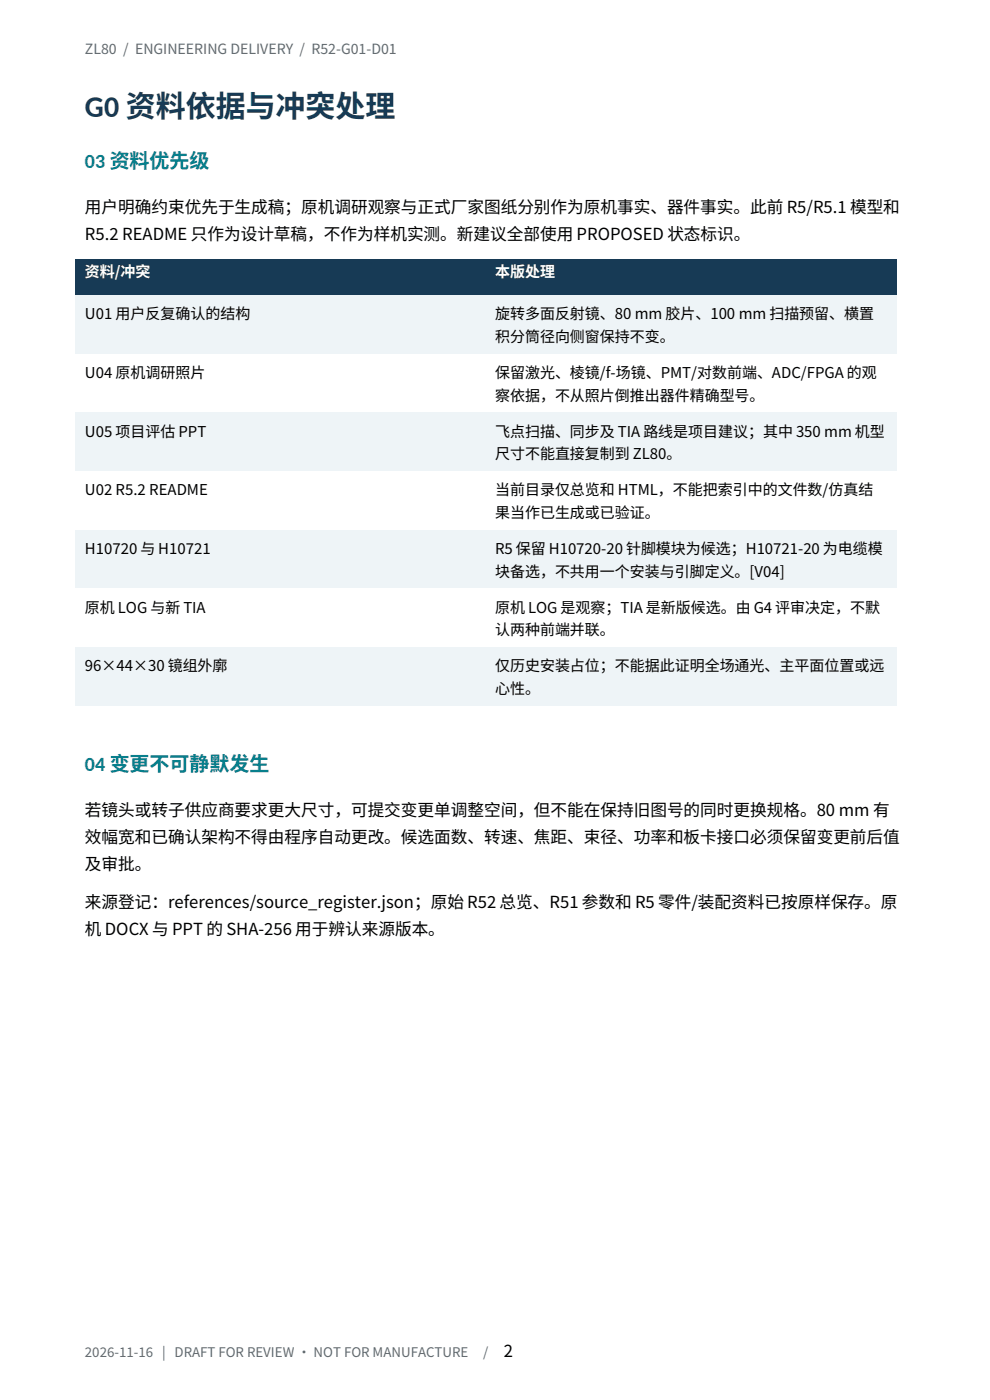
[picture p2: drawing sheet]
<svg xmlns="http://www.w3.org/2000/svg" width="210mm" height="297mm" viewBox="0 0 210 297" stroke-linecap="round" stroke-linejoin="round" font-family="sans-serif">
<defs><g id="words">
<text font-size="6.3" fill="#173a55" x="18" y="24.8">G0 资料依据与冲突处理</text>
<g font-size="4.2" fill="#087f8c">
<text x="18" y="35.7">03 资料优先级</text>
<text x="18" y="163.6">04 变更不可静默发生</text>
</g>
<g font-size="3.5">
<text x="18" y="45.3">用户明确约束优先于生成稿；原机调研观察与正式厂家图纸分别作为原机事实、器件事实。此前 R5/R5.1 模型和</text>
<text x="18" y="51">R5.2 README 只作为设计草稿，不作为样机实测。新建议全部使用 PROPOSED 状态标识。</text>
<text x="18" y="173.1">若镜头或转子供应商要求更大尺寸，可提交变更单调整空间，但不能在保持旧图号的同时更换规格。80 mm 有</text>
<text x="18" y="178.8">效幅宽和已确认架构不得由程序自动更改。候选面数、转速、焦距、束径、功率和板卡接口必须保留变更前后值</text>
<text x="18" y="184.5">及审批。</text>
<text x="18" y="192.7">来源登记：references/source_register.json；原始 R52 总览、R51 参数和 R5 零件/装配资料已按原样保存。原</text>
<text x="18" y="198.4">机 DOCX 与 PPT 的 SHA-256 用于辨认来源版本。</text>
<text x="106.9" y="288">2</text>
</g>
<g font-size="3.2" fill="#fff">
<text x="18" y="58.8">资料/冲突</text>
<text x="105" y="58.8">本版处理</text>
</g>
<g font-size="3.2">
<text x="18" y="67.7">U01 用户反复确认的结构</text>
<text x="105" y="67.7">旋转多面反射镜、80 mm 胶片、100 mm 扫描预留、横置</text>
<text x="105" y="72.5">积分筒径向侧窗保持不变。</text>
<text x="18" y="80.2">U04 原机调研照片</text>
<text x="105" y="80.2">保留激光、棱镜/f-场镜、PMT/对数前端、ADC/FPGA 的观</text>
<text x="105" y="85">察依据，不从照片倒推出器件精确型号。</text>
<text x="18" y="92.6">U05 项目评估 PPT</text>
<text x="105" y="92.6">飞点扫描、同步及 TIA 路线是项目建议；其中 350 mm 机型</text>
<text x="105" y="97.5">尺寸不能直接复制到 ZL80。</text>
<text x="18" y="105.1">U02 R5.2 README</text>
<text x="105" y="105.1">当前目录仅总览和 HTML，不能把索引中的文件数/仿真结</text>
<text x="105" y="109.9">果当作已生成或已验证。</text>
<text x="18" y="117.5">H10720 与 H10721</text>
<text x="105" y="117.5">R5 保留 H10720-20 针脚模块为候选；H10721-20 为电缆模</text>
<text x="105" y="122.4">块备选，不共用一个安装与引脚定义。[V04]</text>
<text x="18" y="130">原机 LOG 与新 TIA</text>
<text x="105" y="130">原机 LOG 是观察；TIA 是新版候选。由 G4 评审决定，不默</text>
<text x="105" y="134.8">认两种前端并联。</text>
<text x="18" y="142.4">96×44×30 镜组外廓</text>
<text x="105" y="142.4">仅历史安装占位；不能据此证明全场通光、主平面位置或远</text>
<text x="105" y="147.3">心性。</text>
</g>
<text font-size="3" fill="#5d6a74" x="18" y="11.5">ZL80 / ENGINEERING DELIVERY / R52-G01-D01</text>
<g font-size="2.8" fill="#5d6a74">
<text x="18" y="288">2026-11-16 | DRAFT FOR REVIEW · NOT FOR MANUFACTURE</text>
<text x="102.5" y="288">/</text>
</g>
</g></defs>
<g fill="#173a55">
<path d="M16.1 55.1h87v7.5h-87z" fill-rule="evenodd"/>
<path d="M103.1 55.1h87v7.5h-87z" fill-rule="evenodd"/>
</g>
<g fill="#eef4f7">
<path d="M16.1 62.6h87v12.5h-87z" fill-rule="evenodd"/>
<path d="M103.1 62.6h87v12.5h-87z" fill-rule="evenodd"/>
</g>
<g fill="#fff">
<path d="M16.1 75.1h87v12.4h-87z" fill-rule="evenodd"/>
<path d="M103.1 75.1h87v12.4h-87z" fill-rule="evenodd"/>
</g>
<g fill="#eef4f7">
<path d="M16.1 87.5h87v12.5h-87z" fill-rule="evenodd"/>
<path d="M103.1 87.5h87v12.5h-87z" fill-rule="evenodd"/>
</g>
<g fill="#fff">
<path d="M16.1 100h87v12.4h-87z" fill-rule="evenodd"/>
<path d="M103.1 100h87v12.4h-87z" fill-rule="evenodd"/>
</g>
<g fill="#eef4f7">
<path d="M16.1 112.4h87v12.5h-87z" fill-rule="evenodd"/>
<path d="M103.1 112.4h87v12.5h-87z" fill-rule="evenodd"/>
</g>
<g fill="#fff">
<path d="M16.1 124.9h87v12.4h-87z" fill-rule="evenodd"/>
<path d="M103.1 124.9h87v12.4h-87z" fill-rule="evenodd"/>
</g>
<g fill="#eef4f7">
<path d="M16.1 137.3h87v12.5h-87z" fill-rule="evenodd"/>
<path d="M103.1 137.3h87v12.5h-87z" fill-rule="evenodd"/>
</g>
<g fill="#173a55">
<path d="M16.1 55.1h87v7.5h-87z" fill-rule="evenodd"/>
<path d="M103.1 55.1h87v7.5h-87z" fill-rule="evenodd"/>
</g>
<g fill="#eef4f7">
<path d="M16.1 62.6h87v12.5h-87z" fill-rule="evenodd"/>
<path d="M103.1 62.6h87v12.5h-87z" fill-rule="evenodd"/>
</g>
<g fill="#fff">
<path d="M16.1 75.1h87v12.4h-87z" fill-rule="evenodd"/>
<path d="M103.1 75.1h87v12.4h-87z" fill-rule="evenodd"/>
</g>
<g fill="#eef4f7">
<path d="M16.1 87.5h87v12.5h-87z" fill-rule="evenodd"/>
<path d="M103.1 87.5h87v12.5h-87z" fill-rule="evenodd"/>
</g>
<g fill="#fff">
<path d="M16.1 100h87v12.4h-87z" fill-rule="evenodd"/>
<path d="M103.1 100h87v12.4h-87z" fill-rule="evenodd"/>
</g>
<g fill="#eef4f7">
<path d="M16.1 112.4h87v12.5h-87z" fill-rule="evenodd"/>
<path d="M103.1 112.4h87v12.5h-87z" fill-rule="evenodd"/>
</g>
<g fill="#fff">
<path d="M16.1 124.9h87v12.4h-87z" fill-rule="evenodd"/>
<path d="M103.1 124.9h87v12.4h-87z" fill-rule="evenodd"/>
</g>
<g fill="#eef4f7">
<path d="M16.1 137.3h87v12.5h-87z" fill-rule="evenodd"/>
<path d="M103.1 137.3h87v12.5h-87z" fill-rule="evenodd"/>
</g>
<use href="#words"/>
</svg>
